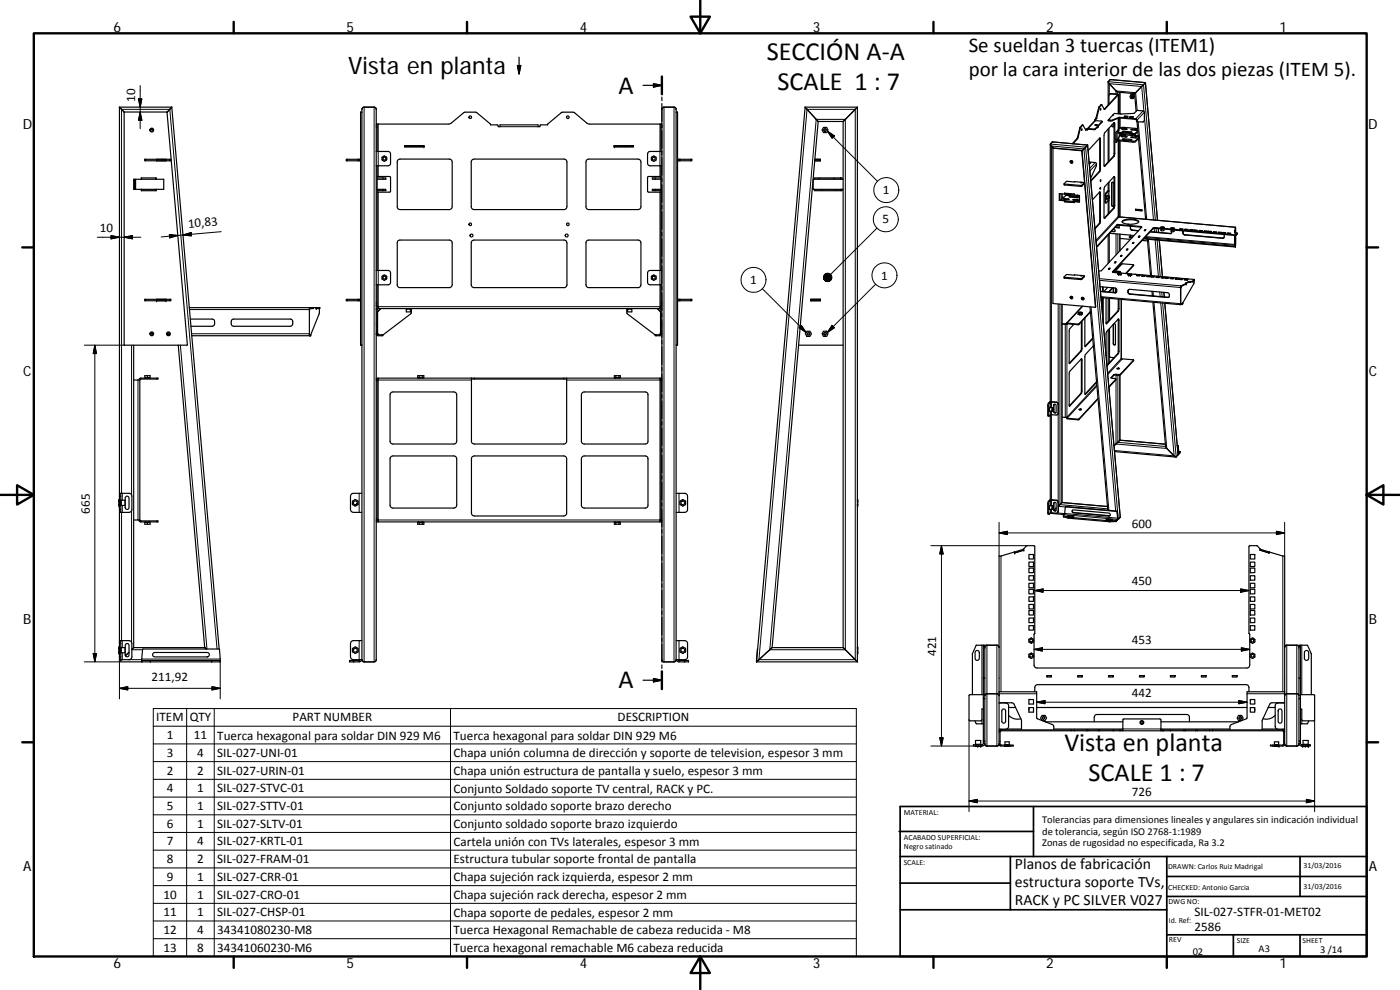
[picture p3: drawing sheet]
<svg xmlns="http://www.w3.org/2000/svg" width="420mm" height="297mm" viewBox="0 0 420 297" stroke-linecap="round" stroke-linejoin="round" font-family="sans-serif">
<defs><g id="words">
<g font-size="7.9">
<text x="230.1" y="18.1">SECCIÓN A‐A</text>
<text x="185.6" y="28.1">A</text>
<text x="233.4" y="27.1">SCALE 1 : 7</text>
<text x="185.6" y="206.6">A</text>
<text x="319.4" y="225.4">Vista en planta</text>
<text x="326.7" y="234.4">SCALE 1 : 7</text>
</g>
<text font-size="7.2" x="104.5" y="22.1">Vista en planta</text>
<g font-size="6.3">
<text x="290.7" y="15.6">Se sueldan 3 tuercas (ITEM1)</text>
<text x="290.7" y="22.8">por la cara interior de las dos piezas (ITEM 5).</text>
</g>
<g font-size="4.7">
<text x="304.6" y="260.8">Planos de fabricación</text>
<text x="304.6" y="266.2">estructura soporte TVs,</text>
<text x="304.6" y="271.6">RACK y PC SILVER V027</text>
</g>
<g font-size="4.2">
<text x="34" y="9.6">6</text>
<text x="104" y="9.6">5</text>
<text x="174" y="9.6">4</text>
<text x="244" y="9.6">3</text>
<text x="314" y="9.6">2</text>
<text x="384" y="9.6">1</text>
<text x="6.8" y="38.7">D</text>
<text x="410.6" y="38.7">D</text>
<text x="7" y="112.9">C</text>
<text x="410.8" y="112.9">C</text>
<text x="7" y="187.1">B</text>
<text x="410.8" y="187.1">B</text>
<text x="7" y="261.3">A</text>
<text x="410.8" y="261.3">A</text>
<text x="34" y="290.4">6</text>
<text x="104" y="290.4">5</text>
<text x="174" y="290.4">4</text>
<text x="244" y="290.4">3</text>
<text x="314" y="290.4">2</text>
<text x="384" y="290.4">1</text>
</g>
<g font-size="3.9">
<text x="40.5" y="30.5" transform="rotate(-90 40.5 30.5)">10</text>
<text x="265" y="58.3">1</text>
<text x="30" y="69.6">10</text>
<text x="56.5" y="68.3" transform="rotate(-5 56.5 68.3)">10,83</text>
<text x="264.8" y="67.1">5</text>
<text x="264.4" y="83.9">1</text>
<text x="225.1" y="85.2">1</text>
<text x="26.9" y="154.1" transform="rotate(-90 26.9 154.1)">665</text>
<text x="339.7" y="158.3">600</text>
<text x="339.7" y="175.6">450</text>
<text x="281" y="196.8" transform="rotate(-90 281 196.8)">421</text>
<text x="339.7" y="193.3">453</text>
<text x="45.5" y="204.4">211,92</text>
<text x="339.7" y="209.1">442</text>
<text x="46.9" y="216.5">ITEM</text>
<text x="50" y="221.8">1</text>
<text x="56.9" y="216.5">QTY</text>
<text x="58.2" y="221.8">11</text>
<text x="65.2" y="221.9">Tuerca hexagonal para soldar DIN 929 M6</text>
<text x="87.8" y="216.5">PART NUMBER</text>
<text x="136.1" y="221.9">Tuerca hexagonal para soldar DIN 929 M6</text>
<text x="185.4" y="216.5">DESCRIPTION</text>
<text x="50" y="227.1">3</text>
<text x="59.2" y="227.1">4</text>
<text x="65.2" y="227.1">SIL‐027‐UNI‐01</text>
<text x="136.1" y="227.2">Chapa unión columna de dirección y soporte de television, espesor 3 mm</text>
<text x="50" y="232.4">2</text>
<text x="59.2" y="232.4">2</text>
<text x="65.2" y="232.4">SIL‐027‐URIN‐01</text>
<text x="136.1" y="232.5">Chapa unión estructura de pantalla y suelo, espesor 3 mm</text>
<text x="50" y="237.7">4</text>
<text x="59.2" y="237.7">1</text>
<text x="65.2" y="237.7">SIL‐027‐STVC‐01</text>
<text x="136.1" y="237.8">Conjunto Soldado soporte TV central, RACK y PC.</text>
<text x="339.7" y="238.8">726</text>
<text x="50" y="243">5</text>
<text x="59.2" y="243">1</text>
<text x="65.2" y="243.1">SIL‐027‐STTV‐01</text>
<text x="136.1" y="243.1">Conjunto soldado soporte brazo derecho</text>
<text x="50" y="248.4">6</text>
<text x="59.2" y="248.3">1</text>
<text x="65.2" y="248.4">SIL‐027‐SLTV‐01</text>
<text x="136.1" y="248.5">Conjunto soldado soporte brazo izquierdo</text>
<text x="50" y="253.7">7</text>
<text x="59.2" y="253.7">4</text>
<text x="65.2" y="253.7">SIL‐027‐KRTL‐01</text>
<text x="136.1" y="253.8">Cartela unión con TVs laterales, espesor 3 mm</text>
<text x="50" y="259">8</text>
<text x="59.2" y="259">2</text>
<text x="65.2" y="259">SIL‐027‐FRAM‐01</text>
<text x="136.1" y="259.1">Estructura tubular soporte frontal de pantalla</text>
<text x="49" y="269.6">10</text>
<text x="50" y="264.3">9</text>
<text x="59.2" y="269.6">1</text>
<text x="59.2" y="264.3">1</text>
<text x="65.2" y="269.6">SIL‐027‐CRO‐01</text>
<text x="65.2" y="264.3">SIL‐027‐CRR‐01</text>
<text x="136.1" y="264.4">Chapa sujeción rack izquierda, espesor 2 mm</text>
<text x="136.1" y="269.7">Chapa sujeción rack derecha, espesor 2 mm</text>
<text x="49" y="274.9">11</text>
<text x="59.2" y="274.9">1</text>
<text x="65.2" y="274.9">SIL‐027‐CHSP‐01</text>
<text x="136.1" y="275">Chapa soporte de pedales, espesor 2 mm</text>
<text x="358.5" y="274.9">SIL‐027‐STFR‐01‐MET02</text>
<text x="49" y="280.2">12</text>
<text x="59.2" y="280.2">4</text>
<text x="65.2" y="280.2">34341080230‐M8</text>
<text x="136.1" y="280.3">Tuerca Hexagonal Remachable de cabeza reducida ‐ M8</text>
<text x="358.5" y="279.4">2586</text>
<text x="49" y="285.6">13</text>
<text x="59.2" y="285.6">8</text>
<text x="65.2" y="285.6">34341060230‐M6</text>
<text x="136.1" y="285.6">Tuerca hexagonal remachable M6 cabeza reducida</text>
</g>
<g font-size="3.1">
<text x="312.8" y="246.8">Tolerancias para dimensiones lineales y angulares sin indicación individual</text>
<text x="312.8" y="250.4">de tolerancia, según ISO 2768‐1:1989</text>
<text x="312.8" y="254">Zonas de rugosidad no especificada, Ra 3.2</text>
<text x="357.9" y="286.4">02</text>
<text x="377.7" y="285.6">A3</text>
<text x="396.2" y="285.9">3 /14</text>
</g>
<g font-size="2.4">
<text x="271.2" y="244.4">MATERIAL:</text>
<text x="271.3" y="251.9">ACABADO SUPERFICIAL:</text>
<text x="271.3" y="254.6">Negro satinado</text>
<text x="271.2" y="259.7">SCALE:</text>
<text x="350.6" y="260.8">DRAWN: Carlos Ruiz Madrigal</text>
<text x="391.2" y="260.6">31/03/2016</text>
<text x="350.6" y="267">CHECKED: Antonio Garcia</text>
<text x="391.2" y="266.6">31/03/2016</text>
<text x="350.7" y="271.4">DWG NO:</text>
<text x="350.8" y="276.8">Id. Ref:</text>
<text x="350.8" y="282.8">REV</text>
<text x="371.2" y="282.9">SIZE</text>
<text x="390.9" y="282.9">SHEET</text>
</g>
</g></defs>
<g fill="none" stroke="#000" stroke-width=".36">
<path d="M155.3 19.7h1l-.5 2.5zM155.8 17.2v5M35.8 32.2l1.5 1.4M35.8 32.2h15.8M35.8 32.2v115.8M37.3 33.7h12.8l6.1 69.9-18.9-.1zM51.6 32.2l14.2 162.5M51.6 32.2l-1.5 1.5M108.6 33.6h-.4v70h.4M112.9 37.2h.3M113.2 37.2h21.6l.7-.3 3.8-3.2h3.4l.4 .1 4.1 3.4v.3h2.1l.2 .5h.6v-.5h11.4v.5h.6l.2-.5h2v-.3l4.1-3.4 .5-.1h3.4l4 3.4 .5 .1h21.5M113.2 37.2v8.2"/>
<path d="M193 25.6h5.6M196.1 25.1l2.5 .5-2.5 .5zM198.3 37.2v8.2M198.3 37.2h.3M198.6 32.8l.2-.4 .5-.2h3l.6 .5v165.2M198.6 37.7v.4M198.6 23v5.3M198.6 29.1v1.1M198.6 31.1v15.3M202.9 33.6h.4v69.8l-.4 .2M241.6 32.2l3.9 4.2M241.6 32.2l-14.6 166.4"/>
<path d="M241.6 32.2h15.7M245.5 36.4h7.5M245.5 36.4l-13.8 157.9M247.2 38.2h.9l.4 .8-.4 .8h-.9l-.5-.8zM253 36.4v157.9M257.3 32.2l-4.3 4.2M257.3 32.2v166.4M324.7 38.6l-.1 .6zM324.8 37.5l-.7 .9-.9 3.1-1.4 1.6M324.8 37.5h.1M324.8 37.5h.2M326.2 38.7l.2 .2"/>
<path d="M326.2 38.7l-.4 .4-.9-1.5-.6 .7-.9 3.3-1.4 1.5M326.2 38.7l-.4 .2M326.3 38.9h.1M328.5 36.3l-2.2 2.4M328.5 36.3l2.2 .1-2.1 2.3h-2.4M328.6 37.4l.8 .1-.5 .1zM328.7 37.6h.5M328.9 37.6h.1M328.9 35.4h.2M328.9 35.6h.2M328.9 35.6l-.4 .7M328.9 35.4v.2"/>
<path d="M329.1 35.6l-.4 .6M329.1 35.4v.2M329.4 38.1v.2M329.4 38.3h-.2M329.6 37.8l-.2 .5M330.3 32.5v.6zM330.6 31.5l-.8 .7-.9 3.2M330.7 36.4l-2.1 2.5-2.1-.1-.1 .1M331.4 32.8l-.8-1.3-.7 .8-.8 3.1M332.6 36v.2l1 .1 2.4-.9 5 .4 .1 .7h.2M332.6 24.6v6.9M332.6 38.7v9.9"/>
<path d="M332.6 24.5l.2 .5 2.4 2.6 5.3 .5M332.8 31.2l.1-2.9 .5-.1 2.1 .2-4.1 4.4M332.8 38.5v9.8M333 28.3h-.1M333 28.3l.4-.2 2.2 .3-4.2 4.4M333.2 23.9h.1M333.2 23.9l-.6 .6M333.2 23.9l10.6 .9M333.6 37.6a.35 .35 0 0 0 .3 .4 .35 .35 0 0 0 .4-.3v-.8v9.6l-.1 .3-2.8 3.1M333.7 37.5l.2 .5 .3-.1M334.4 36.8l.1 .4v9.5l-3 3.3-.1-9.9zM335.6 39v.3"/>
<path d="M335.6 39l.3 .1-.4 .4 .1 .1 4.5 .5 .7-.1 .7-.8M335.6 35.5v3.4l-.7 .9 .1 3 .5-.6M335.6 28.4v5.7M336.1 27.7v6.5M336.1 35.4v3.1M336.5 38.6l1.8 .2zM336.8 39.5l2.9 .2zM337.6 34.8l.9 .1-.2 .3-1-.1zM337.6 34.8v.2M337.7 38.2l3.7 .4M337.8 38.3h-1.5l-.7 .7M338.4 35.1h-.9"/>
<path d="M339 35.2l.2-.3 1 .2-.3 .2zM339.2 34.9v.3M339.3 38.9l1.9 .1zM339.4 28.5l.6 .1M339.4 28.5l-.3 .5 .3 .5 .6 .1 .3-.5M339.6 28.8l.3 .3M340 35.2l-.9 .1M340 28.6l.3 .5M340.2 28.4l.2 .6M340.2 28.4l-.8 .1M340.2 28.4l-.2 .2M340.4 29l-.4 .6"/>
<path d="M340.4 29l-.1 .1M340.5 28.1l.5 5.3M341.2 36.5l2.6 29.3M341.3 36.5l1.7 .1M341.3 36.5l-.3-.8-5-.5-2.4 .9-1-.1 1.8-2 2 .2 3.7-.2h.3l.8-.9 2.2 .3v2.8l-.3 .4M341.5 39.5l-1.1 .9-4.6-.4-.3-.2v-.3M343 36.6h.1M343.8 24.8l-3.3 3.3M343.8 24.8l3.6 41.3M40.4 53.8v3M40.7 53.8v3M42.4 53.8v-.4h4.5v.4"/>
<path d="M42.4 56.8v.4h4.5v-.4M42.5 53.4v.4h4.3M42.5 56.8h4.4M42.5 53.8h-2.4v3h2.4M42.5 56.8v.4M43.4 47.8h7.9v.4h-7.9zM46.8 53.4v.4M46.8 56.8v.4M46.8 53.8h2.3v3h-2.2M47 48.2v.1M48.7 48.2v.1M49.8 48.2v.1"/>
<path d="M107.5 47.8v.4M107.8 47.8v.4M108.2 47.8h-4.3v.4h4.3M112.9 45.4l3.9 .2 .4 .4v3l-.2 .5-.5 .2h-3.6M113.2 53.4h2.6v.4h-2.6M113.2 56.8h2.6v.4h-2.6M113.2 49.7v31.5M113.2 53h3.9l.1 4.4-.3 .3h-3.7M119.4 48l.6-.3h14.8l.7 .3 .2 .6v13.4l-.2 .6-.7 .3h-14.8l-.6-.3-.2-.6v-13.4zM121.5 43.7h5.7v.3h-5.7zM124.2 44h.1M141.7 48l.6-.3 27.4 .2 .4 .7-.1 13.9-.7 .4-27.5-.1-.4-.8v-13.4z"/>
<path d="M176.1 48l.6-.3h14.8l.6 .3 .3 .6v13.4l-.3 .6-.6 .3h-14.8l-.6-.3-.2-.6v-13.4zM184.4 43.7v.3h5.7M184.4 43.7h5.7M184.4 43.7h5.7v.3h-5.7zM187.3 44h.1M190.1 43.7v.3M194.6 45.7l.5-.3h3.5v4.3h-3.5l-.5-.2-.3-.5v-2.8zM198.3 49.7v31.5M198.3 53h-3.7l-.3 .2 .1 4.4 3.9 .1M198.3 53.4h-2.5v.4h2.5M198.3 56.8h-2.5v.4h2.5M198.6 47.3v37.8"/>
<path d="M203.3 47.8h4.3v.4h-4.3M203.8 47.8v.4M204.1 47.8v.4M244.4 53.8h-.4v3h.4M244.5 47.8h1.7v.5h-1.7l1.7-.1v-.4zM252.3 53.4h-7.9v.4h7.9v-.4h.4v.4M252.3 56.8h-7.9v.4h7.9v-.4h.4M252.3 53.8h.7M252.7 56.8h.3M252.7 56.8v.4h-.4M315.2 43.3v77.2M316 44.6l8.7 .7 4 46.8"/>
<path d="M316 44.6v46.5l12.7 1M316.1 44.4l8.6 .8M316.1 44.4l-.1 .1M318 58.1v1.9M318.4 59.9l1.1 .3M318.4 59.9v.1M318.7 58.2v1.3M319.1 59.6l1.8 .2h-1.6zM319.5 58.2l-1.6-.1v2M319.5 58v.2M319.5 58l2.9 .2v.3M319.5 58v.2l2.9 .2"/>
<path d="M319.5 58.2h.1M319.8 58.3v.4M320 58.3v.4M320.4 58.3v.3M320.5 58.6l-.8 .1-1.3 1.2M320.5 58.6l3.5 .3M320.8 59l2.9 .2zM321.3 48.3a.42 .42 0 0 0 .1 .5 .42 .42 0 0 0 .5 0M321.6 48.3l.3 .3M321.9 59.9l1.9 .2zM322.4 58.5l1.6 .2v1.9l-1.6-.1M322.5 54.5l2.9 .3-.9 .8-5.1-.5"/>
<path d="M322.5 54.5h.1M322.5 54.5l-2.3-.1-.8 .7M323.3 58.6l-.3 .2M323.5 58.6l-.3 .3M324.7 45.2l4.1 46.9M325.4 54.8v.3l-.8 .8-5.2-.4v-.3M326.4 43.5l-10.6-.9-.6 .7 .9 1.1M326.4 43.5l-1.7 1.7M326.4 43.5l9.8 111.6M326.8 48.6l2 .2 .3 .4-.1 .7-1.7 3.7M326.9 48.8l.4 .1-.4 .2M326.9 49h.3"/>
<path d="M327.9 60l2.2-2.5 .1 9.2-1.6 1.9M330 41.4v9.9l-2.6 2.9M330 57.6v9.2l-1.4 1.7M330.1 41.4l-3.5 3.8M330.1 41.4l.2 .2-.1 9.5-2.8 3.3M330.3 56.2l-.1 .6zM330.3 53.9v.6zM332.1 59.6h.1M332.1 59.2v.3M332.1 59l.1-.1v.7M332.2 59.7h.1M332.2 59.6v.1"/>
<path d="M332.2 58.7l.1 .1M332.2 58.7v1M332.2 58.7h.1M332.2 59.7h.6M332.3 58.8h.6M332.3 58.8h-.1M332.6 54.9v2.4M332.8 57.3l-.5 .1-.6 .8-.1 2.4 .3 .3M332.8 54.6v2.7M332.8 57.3l-.8 .7-.2 .5 .1 2.4 .9-.7v3.7M332.8 58.8v.9zM332.9 59l-.1 .6z"/>
<path d="M333.7 54.7h.4l.2 .3v6.7a.34 .34 0 0 1-.4 .3 .34 .34 0 0 1-.3-.4zM333.7 54.7v6.8l.2 .4 .3-.1M334.3 53v9l-.1 .4-2.8 3M334.4 53l.1 .3v9l-3 3.3-.1-9.4zM334.9 41.8l.6 .1M334.9 41.9l.6 .1-.6 .6M335.6 41.3v.3M335.6 42.2l.1 22.9 35.1 3.1M336.1 40v.8M336.1 42.3v22.8M336.2 40.4l1.6 .1M336.2 40v.4"/>
<path d="M336.3 40.3l1.5 .2M336.3 40v.3M336.3 40.3l-.1 .1M336.5 40.9l1.8 .1zM336.8 41.8l2.9 .2zM337.8 40.5l2.9 .3M337.8 40.5l-1.5 .1-.7 .7M339.3 41.2l1.9 .1zM340.7 40.8l1 .2M340.7 40.7v.1M340.7 40.8l.9 .1M341.6 40.8h-.9"/>
<path d="M341.7 41.3l-.9 .9-.4 .2-4.8-.5-.1-.1 .4-.4-.3-.1M341.7 41.6l-.9 .9-.4 .2-4.6-.4-.3-.2v-.3M119.4 72.3l.6-.3h14.8l.7 .3 .2 .6-.1 13-.8 .4h-14.8l-.6-.3-.2-.6v-12.5zM141.7 72.3l.6-.3 27.4 .1 .4 .8-.1 13-.7 .4h-27.2l-.4-.3-.3-.6v-12.5zM176.1 72.3l.6-.3h14.8l.6 .3 .3 .6-.2 13-.7 .4h-14.8l-.6-.3-.2-.6v-12.5zM317.9 60.1l1.6 .1M318 60l1.5 .2M318 60l-.1 .1M319.5 60.5l2.9 .2M319.5 60.2v.3M319.5 60.2l2.9 .3M319.5 60.1v.1"/>
<path d="M322.4 60.5v.3l-2.9-.3M322.5 60.4v.1M322.5 60.4l1.5 .2M322.5 60.4l-.1 .1M324 60.3l-1.5 .1M329.1 74l6.2-6.6 7.4 .7-12.1 13.1-.9 .1M332.6 60.2v4M332.6 70.5v8.5M333.1 69.9l6.1 .6-.2 .6M333.6 69.4h1M334.1 68.8l.2 .1a.33 .33 0 0 1 .4 .3 .33 .33 0 0 1-.4 .3l-.7-.1M334.7 78.5v.2"/>
<path d="M334.7 78.5h.3l-.3 .4-.3-.1zM334.7 68.2l1.2 .1M334.8 78.7l-.2 .1M335.9 67.6v.8l-1.3-.2M336 79.5h.2M336 79.4l.3 .1M336.1 70.3v4.9M336.1 79.4h.1M336.1 71.5l3.2 .3M336.5 76.6v.2M336.5 76.6h.3l-.3 .3h-.3zM336.6 76.8l-.2 .1"/>
<path d="M336.8 66.6a5 5 0 0 1 4.9 0M336.9 66.2a5.2 5.2 0 0 1 4.8 .2 1.7 1.7 0 0 1-2 .9l-1.5-.1a1.03 1.03 0 0 1-1.4-.9zM338.3 74.7v.1M338.3 74.7h.3l-.6 .3zM338.4 74.9l-.2 .1M339 71.1v.2l.7 .1M339 71.1l.8 .1M339.2 68.1l.1-.2v.8l.3 .4 2 .2M339.3 68.5l.3 .5 2.1 .2M340.1 72.7v.2M340.1 72.7l.2 .1-.5 .2zM340.2 72.9l-.3 .1"/>
<path d="M340.2 79.5l-2.2 2.6M340.8 62.8v.3M340.8 62.8l1.9 .1v.3M340.8 63.1l1.9 .1M340.8 62.8v.3l1.9 .1M340.8 63.1h.1M341.9 70.8v.2M341.9 70.8h.3l-.6 .3zM342 71l-.3 .1M342.6 68.2l-7.4-.6-6.1 6.6M342.8 72.1l1.6 .2M343.2 71.7l27.5 2.4v-.2"/>
<path d="M343.4 71.5l27.1 2.4v-.2M343.7 68.9v.2M343.7 68.9h.2l-.5 .3zM343.8 69.1l-.3 .1M344.3 71.8l1 10.9M345.2 69.5l6.4 .5M347.6 68.6l.1 1.1M347.9 72.1l1 10.9M348.3 68.2l.1 .2M348.3 68.2l.9-.1 .2 .2M348.3 68.2h.1M348.4 68.4h.1"/>
<path d="M348.4 68.3l.1 .1M348.4 68.3v.1M348.4 68.6l.2 .7 .7-.1v-.5M348.5 68.4h.1M348.5 68.4h.4M348.6 68.2h.6zM348.6 68.6l.1 .1M348.7 68.6v.1M348.7 68.7h.2M348.9 68.4h.1M349 68.4h.1M349.3 68.3l-.3 .2"/>
<path d="M349.3 68.3l-.8 .1M349.3 68.3l-.3 .1M349.4 68.3h-.1M351.5 68.9v.5l.3 .1 .5-.1 .1-.4M351.5 68.6l.1 .1M351.5 68.7h.1M351.6 68.6l.4 .1M351.6 68.6v.1M351.6 68.5l.6 .1zM351.6 69.5v.5l-.3 .1-6.1-.5M351.7 68.9l.1 .1M351.8 69h.1"/>
<path d="M351.8 68.9v.1M352 68.7h.1M352.1 68.7h-.1M352.1 68.7h.1M352.4 68.6h-.9M352.4 68.6l-.3 .1M352.4 68.6h.1M352.5 68.6h-.1M352.5 68.6l-.8-.2-.3 .1 .1 .1M352.5 68.6h.1M352.5 68.6l-.5 .1M353.1 68.9h.1"/>
<path d="M353.1 69.1h.1M353.1 68.9l-6.3-.6-.8 .1-12.1 13.1 2 .4M353.1 69.1l-6.3-.6-.8 .1-12.1 13.1M353.2 69.1l17.5 1.6 .2-.1 .4-.6M353.2 68.9l17.5 1.6 .6-.5M354.1 68.6v.2M354.1 68.6l1 .1-.3 .3-.9-.1zM354.9 68.9h-.9M355.1 69.4l-.1 .7 .3 .4 12 .9M355.1 69.3l-.1 .2M355.1 69.9l.4 .5M355.1 69.3v.1"/>
<path d="M355.7 68.7v.2M355.7 68.7l.9 .1-.3 .3-.9-.1zM356.4 69h-.8M357.2 68.9v.2M357.2 68.9l.9 .1-.2 .2h-1zM358 69.1l-.9 .1M358.4 69v.2M358.4 69l.9 .1-.2 .3-.9-.1zM359.2 69.2l-.9 .1M360 69.1v.2M360 69.1l.9 .1-.3 .3-.9-.1zM360.7 69.4h-.8"/>
<path d="M361.5 69.3v.1M361.5 69.3h.9l-.3 .3-.9-.1zM362.2 69.5l-.8 .1M362.4 69.6l.3-.2h.9l-.2 .3zM362.7 69.4v.2M363.4 69.6l-.8 .1M364.2 69.5v.2M364.2 69.5l1 .1-.3 .3-.9-.1zM365 69.8h-.9M365.7 69.6v.2M365.7 69.6l1 .1-.3 .3-.9-.1zM366.5 69.9l-.8 .1"/>
<path d="M367 69.7v.3M367 69.7l.9 .1-.3 .3-.9-.1zM367.4 70.4v.8l-.5 .3M367.7 70h-.8M368.5 69.9l.9 .1-.2 .3-1-.1zM368.5 69.9v.2M369.3 70.1l-.9 .1M370.5 70.6v3.2M370.6 69.1h.2M370.6 69.1v.6h.2M370.6 69.1v.1M370.6 70.7l-.1 3.2h.2"/>
<path d="M370.7 68.4l.1 .9M370.8 73v.6M370.8 69.1v.6M370.8 69.1h-.2v.6h.2M370.8 69.1v-.9v1.5M370.8 69.7l.5 .3M370.8 71.8l-.1 2M370.8 70.7l-.1 3.2M43.4 89.8h7.9v.4h-7.9zM47 89.8h.1M49.8 89.8h.1M56.8 92.3h39.2l-.1 .3"/>
<path d="M57.1 95.7h6.6l.5 .2 .2 .5-.1 1.1-.6 .4h-6.4M69.6 95.9l.5-.2h17l.6 .4 .2 1.1-.3 .5-.5 .2h-17l-.7-.6zM92.8 92.3v8.4M93.1 92.6l-.3 .7M94.1 92.3v.3h-1.3M94.9 92.3v.3h1M95.9 92.6l-.1 1.5-2.6 6.4M107.5 89.8v.4M107.8 89.8v.4M108.2 89.8h-4.3v.4h4.3M112.9 97.3h.3v.7M112.9 81.2l3.9 .1 .4 .4v3l-.2 .5-.5 .2h-3.6"/>
<path d="M113.2 91.7l.3 .3M113.2 85.4v6.3M113.2 99.4v.7M113.2 91.7h-.3l.6 .3M113.3 93.6v6.4M113.5 92v.6M113.5 92.3l-.4 .1-.2 .5M113.5 92.6l-.3 .3 .1 7.1M113.5 92.6h84.6M114.2 92.6l-.9 1M114.3 92.6l-1 1M121.9 92.7v.9h1.3v-.9"/>
<path d="M121.9 92.6v.1M121.9 92.7h.3M122 92.6l.2 .1M122.2 92.7h.7M122.5 92.6l-.3 .1M122.7 92.6l.2 .1M122.9 92.7h.3M123.1 92.6l-.2 .1M123.2 92.6v.1M123.5 92.6l-.2 1.5-8.4 6.4M188.1 92.6l.1 1.5 8.4 6.4M188.4 92.6v.1"/>
<path d="M188.4 92.7v.9h1.2v-.9M188.5 92.6l.2 .1h-.3M188.9 92.6l-.2 .1h.6M189.1 92.6l.2 .1M189.3 92.7h.3M189.5 92.6l-.2 .1M189.6 92.6v.1M194.6 81.4l.5-.2h3.5v4.2h-3.5l-.5-.2-.3-.5v-2.8zM195.6 82.8l.7-.3 .5 .3v1l-.7 .3-.5-.3zM197.3 92.6l.9 1M197.3 92.6l1 1M198.1 92.6l.2 .3v4.4h.3"/>
<path d="M198.1 92.3l.3 .1 .2 .5M198.1 92v.6M198.2 93.6h.1M198.2 93.6v6.4M198.3 93.6v6.4M198.3 91.7l-.2 .3M198.3 85.4v6.3h.3l-.5 .3M198.3 97.3l.2 3.2-.4 .2h-1.5v-.2M198.6 90.9v.3M198.6 85.4v113.2M203.3 89.8h4.3v.4h-4.3M203.8 89.8v.4"/>
<path d="M204.1 89.8v.4M242.2 99.4h.9l.4 .7-.4 .8h-.9l-.5-.8zM243.3 89.8h2.9v.4h-2.9zM247.2 99.4h.9l.4 .7-.4 .8h-.9l-.5-.8zM318.7 91.3v59.5M320 97.2h.2M320 97.2l-1.3-.1 1.5 .1M320.3 96.9l-.3 .3M320.3 97l-.1 .2M321.3 89a.43 .43 0 0 0 .1 .4 .43 .43 0 0 0 .5 .1M321.6 89l.3 .3M322.5 82.5l2.9 .2-.9 .9-5.1-.5"/>
<path d="M322.5 82.5h.1M322.5 82.5l-2.3-.1-.8 .7M323.6 93.9l.4 .1M323.6 93.9l.7-.3 .5 .2-.2 .2M323.6 93.9v.4l.4 .1M323.8 94.4h.2M324 94v.4M324.5 94.4h-.5M324.5 94.4h.1M324.5 96.6l-.1 8.6-3.5 3.8M324.6 94v.4M324.6 94h-.6"/>
<path d="M324.7 94.4h-.1M324.7 89.3a.41 .41 0 0 0 .1 .5 .41 .41 0 0 0 .5 0M324.7 96.4v8.7l-3.7 4-.1-9.9 .1-.5 1.3-1.4M324.8 93.8l-.1 .5M324.8 91.9l-4.7 5M324.9 89.3l.3 .3M325.4 82.7v.3l-.9 .9-5-.4-.1-.4M325.6 95.4l.1 8.6 2.3-2.4M327.1 92.1l5.3 60.6 .3 .4M327.2 93.6l-3.5 3.8-3.4-.2v-.3M327.2 93.5l-3.6 3.8-3.3-.4M328.8 92.1l-.1 .1"/>
<path d="M330.1 86l4.7 .5a.94 .94 0 0 1 .2 1.3l-4.7-.3M330.3 87.4l4.4 .4M330.4 89.3l24 2.1M330.9 86.1v1.4M330.9 89.7v5.1M331.1 89.3l-.6 .7M331.1 86.1v1.4M331.1 89.5v7.4M331.2 89.3l-.7 .8M331.9 89.4l.2 7.8 3.6-4 .1-3.4M332.4 86.2l-1.1 1.3M332.6 89.5v6.9"/>
<path d="M332.6 99v10.2M332.9 80.5v.2M332.9 80.5h.3l-.6 .3zM333 98.6v8.4l.1 .2 1.2 .1M333 80.7h.1M333 87.4v.3M333 89.5v6.4M333 80.7l-.2 .1M333.8 86.4l-1.1 1.2M334 86.4l-1.2 1.2M334.1 86.4v1.4M334.2 86.4v1.4"/>
<path d="M334.2 97.3v5.8l.2 .3h.3M334.2 81.7l2.6-2.6 3.4 .3-2.4 2.7M334.3 97.2l.4 .1 .1 .2v5.7a.33 .33 0 0 1-.4 .3 .33 .33 0 0 1-.3-.3v-5.9M334.8 86.5v1.3M335 81.6l1 .1M335 81.6v.2M335.1 87.7l-.4 .1M335.4 81.7v.2M335.6 95.8v10.1l-3.4 3.7M335.6 89.7l-.1 3.5-3.5 3.8M335.6 82.2h.1M335.7 82.2l.4 .1"/>
<path d="M335.7 82.2h.4M335.7 82.2h.1M335.8 82l.5 .1zM336 81.9l.6 .2M336 81.9l-.5 .1 .1 .2M336 81.7v.2M336.1 82.2h.1M336.1 82.2v.1M336.1 82.3h.1M336.2 81.5l-1.1-.1-.1 .2M336.2 81.5v.4M336.2 82.2v.1"/>
<path d="M336.2 81.5l-.2 .2M336.2 82.2h.1M336.2 82.2h-.1M336.4 81.9l2.6 .3M336.5 82.2l-.3 .1M336.5 82.1l-.9 .1M336.5 89.8v17.9l3.7 .3M336.5 82.1v.1M336.5 82.1l-.3 .1M336.6 82.1h.1M336.6 82.1h-.1M338.6 87l.4-.2 11.4 1a.82 .82 0 0 1 .3 1.4l-11.7-.9-.5-.4z"/>
<path d="M338.7 82.4v.1M338.7 86.9l-.1 .8 .3 .5 11.9 .9M338.7 82.5h.1M338.7 82.5h.5M338.8 82.5h.4M338.8 82.3h.6zM339 82.2l-.4 .1 .1 .1M339 82.2h.4M339.2 82.5h.1M339.3 82.5h.1M339.4 82.2l.2 .2M339.5 82.2l1 .1"/>
<path d="M339.6 82.4l-.9 .1M339.6 82.4h.1M339.6 82.4l-.4 .1M339.6 82.4l-.3 .1M340.5 82.3h.1M340.6 82.3l17.8 1.6-.4 .4-.9 .2M341.3 82.4l.9 .1-.2 .3-.9-.1zM341.3 82.4v.2M342.1 82.7h-.9M342.9 82.6l.9 .1-.3 .2-.9-.1zM342.9 82.6v.1M343.6 82.8h-.8"/>
<path d="M344.4 82.7l.9 .1-.3 .3-.9-.1zM344.4 82.7v.2M345.1 83h-.8M345.6 82.8l.9 .1-.2 .3-1-.1zM345.6 82.8v.2M345.7 87.4l.2 1.4M346 90.7l3.8 43.3 3.1 3.1 .7-.7-4-45.4M346.4 83.1h-.9M347.1 82.9l1 .1-.3 .3-.9-.1zM347.1 82.9v.2M347.9 83.2h-.9M348.7 83.1l.9 .1-.3 .2h-.9z"/>
<path d="M348.7 83.1v.1M348.9 83.3v.1M349.3 87.7l.1 1.4M349.4 83.3l-.8 .1M349.9 83.2h.9l-.2 .3h-1zM349.9 83.2v.2M350.6 83.4l-.8 .1M351.4 83.3l.9 .1-.2 .3-1-.1zM351.4 83.3v.2M352.2 83.6h-.9M352.7 83.7l.3-.2h.9l-.3 .3zM353 83.5v.1"/>
<path d="M353.7 83.7h-.8M354.2 83.6h.9l-.3 .3-.9-.1zM354.2 83.6v.1M354.4 91.2h.1M354.4 91v.2M354.4 85.8v5.6M354.4 91.2v.2M354.4 86v5.2M354.4 85.8v.2M354.4 86v.1M354.6 91.1h.1M354.6 91.1l-.2 .1"/>
<path d="M354.6 91.3l-.2 .1M354.6 91.1v.2M354.7 85.9l-.3 .7M354.8 91.2h.1M354.8 91.2l-.2 .1M354.9 83.8l-.8 .1M355 90.9l-.2 .3M355.7 83.7l.9 .1-.3 .3-.9-.1zM355.7 83.7v.2M356 85v.2l-1.6 .8M356 85l-1.6 .8M356.4 83.9l-.8 .1"/>
<path d="M357.1 84.5l-1.3 .5h.2M357.1 84.5l-1.1 .5M357.1 84.5v.2M357.1 84.7h.1M358.3 84.2v.9l-3.3 5.8M358.4 83.9l-.4 .7-.9 .1M40.1 114h1.9M40.1 103.6v90.7M42 114v42M42.3 113.5h5.1v.2h-5.1l-.3 .3M42.3 113.5l-.4 .1-.2 .4M42.3 113.5v.2"/>
<path d="M43.5 113.5v-.8h1.6v.8M43.7 113.5h1.1M44.2 112.7v.6M45.2 100.1h.7M53.5 103.6l7.9 90.7 .5 .4-.5-.4h-21.3M57.5 100.7h35.5M92.8 100.3l.1 .2M92.8 100.5l.2 .2M93 100.7h.1M93.3 100.5l-.2 .2M93.3 100.5v.2h-.3M112.9 114h.3v42"/>
<path d="M112.9 113.7h.6M112.9 113.5h.6v.5h-.3M113.2 100.1l.2 .3 1.5 .1M113.2 100.1h-.3v.2l.4 .4h1.6v-.2M113.3 100h.1M113.3 100l.4 .5M113.5 113.5h28M117.3 117.9l.6-.3 18.7 .1 .5 .7v14l-.3 .6-.6 .2h-18.3l-.6-.2-.2-.6v-14zM125.7 113.3v.2M125.8 112.7v.8M126.1 113.5h1M126.7 112.7v.6"/>
<path d="M126.8 113.3v.2M127.2 113.5v-.8h-1.8v.6l.3 .2M141.5 113.5v18.9l.2 .6 .7 .2 27.2-.1 .5-.7v-18.9M141.5 113.5h28.6M141.5 113.7h28.6M174.7 117.9l.7-.3 18.7 .1 .4 .7v14l-.2 .6-.7 .2h-18.2l-.7-.2-.2-.6v-14zM184.4 113.5v-.8h1.8v.6l-.4 .2M184.5 113.5h1M184.7 113.3v.2M184.8 112.7v.6M185.7 112.7v.8M198.1 113.7h.5"/>
<path d="M198.1 113.5v.5h.2M198.2 100l-.4 .5M198.2 100h.1M198.3 100l-.4 .5M198.3 114h.3M198.3 100.1l-.2 .4h-1.5M198.3 114v42h.3M198.6 113.5h-28.5M239.7 103.6h13.3M324.5 107.7v10l-3.6 4.1M324.6 107.6l.1 .5v9.8l-3.7 4-.1-10.2zM327.9 101.4l-2.3 2.5"/>
<path d="M328.1 103.8l-2.5 2.9 .1 11.7 3.4-3.7M329.1 114.5l-3.5 3.8M329.5 119.5l-5.7 6.2-3.5-.2M329.5 119.7l-5.8 6.3-3.4-.3v-.2M331.9 106.7l.1-6.8 3.7-4.2v10.2l-3.5 3.9M334.9 113.7v.3l-2.1 2.2M335.2 110.5l.8 .1zM335.3 110.7h.5M336.1 112.5v19.6M340.2 108l-3.9 4.2-2 .2-.9 .9 1.5 .5-2.1 2.3M340.2 108l-4 4.5-1.9 .1-.8 .8M117.3 137.1l.6-.3h18.3l.6 .3 .3 .6v13.9l-.3 .6-.6 .2h-18.3l-.6-.2-.2-.6v-13.9z"/>
<path d="M141.7 137.1l.7-.3 27.2 .1 .5 .8-.2 16.7-.7 .4-27.3-.1-.4-.7v-16.3zM174.7 137.1l.7-.3h18.2l.7 .3 .2 .6v13.9l-.2 .6-.7 .2h-18.2l-.7-.2-.2-.6v-13.9zM314.9 122.8v.2M314.9 123.3l.1 .1M314.9 123l.1 .4M314.9 123v.2M315 123.4h.1M315 122.4l-.1 .6M315 122.3v.1M315 122.4l-.1 .2M315 123.4h.8M315.1 122.3h.8"/>
<path d="M315.1 122.3l-.2 .4 .1 .7M315.1 122.3l-.1 .1M315.2 124.5v25.5M315.2 120.7l2 .1 .3 .4 .1 2.8-.3 .5-1.9-.1-.6 .4-.1-3 .1-.5zM315.8 122.4l.2 .2-.1 .8a.54 .54 0 0 1-.1-1zM315.8 122.5v.8zM316.2 121.5a.4 .4 0 0 1 .5-.2 .4 .4 0 0 1 .3 .4v1.9a.38 .38 0 0 1-.5 .4 .38 .38 0 0 1-.3-.5zM316.3 121.3v2.3l.2 .2h.4M317.4 124.4l.2-.3-.1-3.2-.4-.3h-2.1l-.5 .5-.1 .5v3l.1 .2 .4 .1M318.7 125.2h1.5l.1 .3M320 125.2l.3 .3M323.8 122.8l.8 .1z"/>
<path d="M323.9 122.9h.5M324.1 123h.2M334.5 135.5l18.4 1.6M336.1 132.1l-1.8 1.7M336.1 132.1l13.6 1.2M353.3 133.6l.3 .2 .1 1.9M353.3 133.8l.2 .1 .2 1.9M353.5 136.2h.3M353.7 135.7v.1M353.7 135.4l.4 .1M354.1 135.5l-.2 .4-.2-.2M354.1 135.5l-.2 .7-.2-.4"/>
<path d="M35.8 149.9h.1M35.8 150.3v.2M35.8 149.9v1.9M35.8 151.8h.1M35.8 151.3h.1M35.8 149.9v.1M35.8 150.4h.1M35.8 148h.4v5.7h-.4zM35.8 153.7v38.5M36.2 150.6l.1 .3M36.2 151.4l.1 .3M36.2 148l2.7 .1 .6 .3 .1 .5-.1 4.4-.8 .4h-2.5"/>
<path d="M36.3 150.9v.8M36.3 150.2v.7M36.3 150.1v.1M36.3 150.1h1.2v1.6h-1.2M36.3 150.9l-.1 .2M36.3 150.2l-.1 .1M37.7 149.1a.55 .55 0 0 1 .6-.2 .55 .55 0 0 1 .4 .6v2.8a.57 .57 0 0 1-.5 .6 .57 .57 0 0 1-.6-.6zM40.1 156h1.9M41.7 156l.2 .5 .4 .1M42 156l.3 .3M42.3 156.3h5.1v.3h-5.1M42.3 156.3v.3"/>
<path d="M43.5 156.6v.7h1.6v-.7M43.7 156.6h1.1M44.2 156.7v.6M105.9 150.3l.8-.4 .7 .4v1.1l-.7 .4-.8-.4zM108.6 148l-2.8 .1-.4 .2-.2 .6 .1 4.4 .8 .4h2.5M112.9 156.3h.6M112.9 156h.3M113.2 156h.3v.6M125.5 156.6h1M125.7 156.6v.1M125.8 156.7v.6M126.7 156.6v.7"/>
<path d="M126.8 156.6l.4 .1v.6h-1.8v-.7M184.5 156.6h1M184.7 156.6v.1M184.8 156.7v.6M185.7 156.6v.7M185.8 156.6l.4 .1v.6h-1.8v-.7M198.1 156.3h.5M198.3 156h-.2v.6M198.6 156.6h-85.7M202.9 148l2.8 .1 .4 .2 .2 .6-.1 4.4-.7 .4h-2.6M204.2 150.3l.6-.4 .9 .4v1.1l-.9 .4-.6-.4zM257.3 151.3h.1"/>
<path d="M257.4 151.8h.1M257.4 149.9h.1M257.4 150.4h-.1M257.4 149.9l-.1 .1M257.4 151.3h-.1M257.4 150.3v.2M314.9 152.2v.2M314.9 152.7l.1 .1M314.9 152.4l.1 .4M314.9 152.4v.2M315 151.9l-.1 .5M315 151.8v.1"/>
<path d="M315 151.9l-.1 .1M315 152.8l.8 .1M315.1 151.7l.8 .1M315.1 151.7l-.2 .4 .1 .7M315.1 151.7l-.1 .2M315.2 153.9v.1M315.2 154l4.3 .4M315.2 150.1l1.8 .1 .4 .2 .2 3.1-.3 .4-1.8-.1-.7 .5v-3.3zM315.4 153.9l-.2 .1M315.8 151.8l.2 .2-.2 .9zM315.8 151.9v.8zM316.3 150.8l.4-.1 .2 .3 .1 2a.38 .38 0 0 1-.5 .4 .38 .38 0 0 1-.3-.4z"/>
<path d="M316.3 150.8v2.2l.4 .3 .2-.1M317 152.5l-.7 .6M317.4 153.8l.2-.3-.1-3.1-.4-.3-1.9-.1-.6 .4-.2 .6v3l.5 .3M318.7 150.8l-1.1 1M318.7 150.8h.1M318.7 150.8l13.7 1.2M319.1 154.8h.1M319.1 155.1h.1M319.1 154.8v.3M319.2 154.8l1.4 .4 12.4 1.1M319.2 155.1l1.4 .4 12.4 1M319.5 154.4l-.4 .4"/>
<path d="M319.5 154.4l.3-2.3 15.4 1.4 .1 2.4-.3 .3-1.9 .1M319.8 152l-.1 .1M319.9 152l15.3 1.4 .3 2M319.9 152h-.1M320.2 154.9l.6-.2 1.5 .3-.6 .1zM320.7 155l1.1 .1M321.9 153.1l10.9 .8a.43 .43 0 0 1 .4 .5 .43 .43 0 0 1-.4 .4l-10.8-1-.3-.3zM321.9 153.1v.4l.4 .3 10.9 .8M331.9 155.9l.6-.1 1.5 .2-.4 .1zM332.4 156l1.1 .1M333 156.3h.1M333 156.5h.1"/>
<path d="M335.4 155.8h.1M335.4 155.8l.8-.6zM335.5 155.4l-.1 .1M335.5 155.4l-.1 .6-.4 .5h-1.9M336.2 155.1v.1M304.4 165.6h.1M304.4 165.6l-4.6 1.2v40.8M307.1 164.8l.1 .3-2.7 .8v-.3M307.1 164.8l-2.6 .8M307.2 164.8h-.1M307.2 164.8l.9-1.1h2.1l.3 .3v26.1l-.2 .2v9.3l.1 .4 .6 .4h63.4l.4-.2 .3-.6v-9.3l-.2-.2M307.2 164.8v.3l-2.7 .8-.1-.3"/>
<path d="M308.8 168.7h1.4v1.3h-1.4zM308.8 172.7h1.4v1.4h-1.4zM308.8 176.8h1.4v1.4h-1.4zM308.8 179.1h1.4v1.3h-1.4zM308.8 175h1.4v1.4h-1.4zM308.8 170.5h1.4v1.3h-1.4zM308.8 166.4h1.4v1.3h-1.4zM375.2 168.7h1.4v1.3h-1.4zM375.2 172.7h1.4v1.4h-1.4zM375.2 176.8h1.4v1.4h-1.4zM375.2 179.1h1.4v1.3h-1.4zM375.2 175h1.4v1.4h-1.4z"/>
<path d="M375.2 170.5h1.4v1.3h-1.4zM375.2 166.4h1.4v1.3h-1.4zM378.1 165.1h.1M378.2 165.1l2.6 .8M378.2 164.8h.1M378.2 164.8v.3M378.2 164.8l2.7 .8M378.2 164.8l-1-1.1h-2.1l-.2 .2-.1 26.1M378.2 164.8l-.1 .3 2.8 .8v-.3M380.8 165.9h.1M380.9 165.6l-.1 .3M380.9 165.6l4.6 1.2v40.8"/>
<path d="M35.8 194.5v.2M35.8 194.1v1.9M35.8 196h.1M35.8 195.5h.1M35.8 194.1h.1M35.8 195.5v.1M35.8 194.1v.1M35.8 194.6h.1M35.8 192.2h.4v5.7h-.4zM35.8 198.6h6.7M35.8 197.9v.7M36.2 194.8l.1 .3"/>
<path d="M36.2 195.6l.1 .3M36.2 192.2h2.7l.6 .5 .1 .4-.1 4.4-.6 .4h-2.7M36.3 195.1v.8M36.3 194.4v.7M36.3 194.3v.1M36.3 194.3h1.2v1.6h-1.2M36.3 195.1l-.1 .2M36.3 194.4l-.1 .1M36.5 197.9l-.7 .7M37.7 193.3a.56 .56 0 0 1 .6-.2 .56 .56 0 0 1 .4 .5v2.9a.57 .57 0 0 1-.5 .6 .57 .57 0 0 1-.6-.6zM38.7 195.7l-1.1 1.1M40.1 194.3l-.5 .5"/>
<path d="M42.5 198.2h23.6v.4h-23.6zM42.5 198.2l.4-3.5h22.9l.3 3.5M46 196l.5-.2h15.7a.67 .67 0 0 1 .6 .6 .67 .67 0 0 1-.6 .7h-15.7a.66 .66 0 0 1-.6-.4 .66 .66 0 0 1 .1-.7zM105.9 194.5l.8-.4 .7 .4v1.1l-.9 .4-.6-.4zM108.1 197.9l-.3 .3h-2.9v.4h2.9l.4-.1 .4-.6M108.6 197.9v-165.1l.5-.6h3.2l.5 .2 .1 .4v165.1M108.6 197.9l.2 .4 .5 .3M108.6 192.2h-2.8l-.4 .3-.2 .6 .1 4.4 .5 .4h2.8M112.9 197.9l-.1 .4-.4 .3h-3.1M198.6 197.9l.2 .4 .5 .3M198.6 199.5v1.1M202.9 197.9l-.5 .7h-3.1"/>
<path d="M202.9 192.2h2.8l.5 .5 .1 .4-.1 4.4-.5 .4h-2.8M203.4 197.9l.4 .3h2.8v.4h-2.8l-.5-.1-.4-.6M204.2 194.5l.6-.4 .9 .4v1.1l-.7 .4-.8-.4zM227 198.6h30.3M227.4 194.7l-.4 3.9M231.7 194.3h21.3M231.7 194.3l-4.7 4.3M253 194.3l4.3 4.3M257.3 195.5l.1 .1M257.3 196h.1M257.3 195.5h.1M257.4 196h.1"/>
<path d="M257.4 194.1h.1M257.4 194.6h-.1M257.4 195.5v.1M257.4 194.5v.2M292.8 195.3a.65 .65 0 0 1 .7-.1 .65 .65 0 0 1 .4 .6v1.7a.64 .64 0 0 1-.6 .6 .64 .64 0 0 1-.7-.6zM295.1 193.6h-2.1l-1.2 2.5v12.3M295.1 193.6v28.8h.5M295.1 193.6h.5v29.8l.4 .4h3.3l.5-.6M296.2 193.6l-.4 .1-.2 .6M296.2 193.6h3.1l.5 .7-.5-.7zM308.8 181.4h1.4v1.3h-1.4zM308.8 185.4h1.4v1.4h-1.4z"/>
<path d="M308.8 187.7h1.4v1.4h-1.4zM308.8 183.2h1.4v1.3h-1.4zM308.9 196.3l.7-.3 .5 .3v.9l-.5 .3-.7-.3zM308.9 191.8l.5-.4 .7 .4v.9l-.5 .3-.7-.3zM374.8 190l.1 .1M375.2 181.4h1.4v1.3h-1.4zM375.2 185.4h1.4v1.4h-1.4zM375.2 187.7h1.4v1.4h-1.4zM375.2 183.2h1.4v1.3h-1.4zM375.3 191.8l.5-.4 .7 .4v.9l-.5 .3-.7-.3zM375.3 196.3l.5-.3 .7 .3v.9l-.7 .3-.5-.3zM386.2 193.6l-.4 .1-.3 .6"/>
<path d="M386.2 193.6h3.1l.5 .7-.5-.7zM390.3 193.6h-.5v29.8l-.5 .4h-3.3l-.5-.6M390.3 193.6v28.8M390.3 193.6h2.1l1.1 2.6v12.2M391.6 195.5a.64 .64 0 0 1 .7-.3 .64 .64 0 0 1 .5 .6v1.7a.65 .65 0 0 1-.7 .6 .65 .65 0 0 1-.6-.6zM193 204.1h5.6M196.1 203.6l2.5 .5-2.5 .5zM198.6 201.4v5.4M292.6 216.3l.5 .9h2M295.1 208.4h-4l-.3 .2 .1 7.6 3.5 .1 .3-.3v-3.3h.4M295.1 203.5h.5M295.6 208.7l.4-.5h3.2l.4 .1 .2 .4"/>
<path d="M299.8 210.9h2l.6 .3 .3 .3v6.4l-.3 .6-.3 .3h-2.3M299.8 207.6h11.3v7.9l4.8 2 .4 .6v.9M299.8 207.6v15.6M299.8 210.9h3.8l.6 .2 2.3 4.9 .1 3M300.1 218.8v.3M300.4 218.8v.2M300.4 219h36v.3h-36l-.3 .3v3.7M300.4 219l-.5 .2-.1 .4M300.9 212.8h.7l.2 .5v3.1a.57 .57 0 0 1-.6 .6 .57 .57 0 0 1-.5-.6v-3.1zM302 210.9h.1M302.7 212.3h2.1M302.7 214.6a3.6 3.6 0 0 0 3.7 1"/>
<path d="M308.8 209.9h1.4v1.3h-1.4zM308.8 212.3h1.4v1.4h-1.4zM308.9 212.3l-.1 .8M310.5 207.6l.1-1.5 .4-.6 .4-.1h62.6l.4 .1 .4 .6v1.5M311.1 212.3h63.2M312.7 216.2l-.4-.8 .4-.7h.9l.5 .7-.5 .8h-.8M313.7 216.6h23.3M314.1 202.7h1.4v.4h-1.4zM323.4 202.7h1.4v.4h-1.4zM328.4 216.6l.1-1.8 .8-.4h26.8l.4 .1 .4 .5 .1 1.6M332.7 202.7h1.4v.4h-1.4zM334.1 219v.3"/>
<path d="M336.4 219h.6M336.4 219.3h12.6M337 219.3v-3.3l.2-.3h10.9l.3 .3v3.3M342 202.7h1.4v.4h-1.4zM342.4 216.6h.6M348.4 216.6h23.3M348.4 219h.6M349 219.3h36l.3 .3v3.7M349 219v.3M349 219h36M351.2 202.7h1.5v.4h-1.5zM351.2 219v.3"/>
<path d="M360.5 202.7h1.5v.4h-1.5zM369.8 202.7h1.5v.4h-1.5zM372.6 216.2l.5-.8-.5-.7h-.9l-.4 .7 .4 .8h.9M375.2 212.3h1.4v1.4h-1.4zM375.2 209.9h1.4v1.3h-1.4zM376.5 212.3l.1 .8M380.6 212.3h2.1M382.7 214.6a3.7 3.7 0 0 1-3.7 1M383.4 210.9h.1M383.8 212.8l.5-.1 .4 .4v3.3a.57 .57 0 0 1-.5 .6 .57 .57 0 0 1-.6-.6v-3.1zM385 218.8v.2M385 219l.5 .2v.4"/>
<path d="M385.3 218.8v.3M385.5 210.9l-2.4 .1-.4 .8 .1 6.6 .5 .4h2.2M385.5 207.6v15.6M385.5 207.6h-11.2l-.1 7.9-4.8 2-.3 .4v1.1M385.5 208.7l.5-.5h3.2l.4 .1 .2 .4M385.5 210.9h-3.8l-.5 .2-2.4 5.1v2.8M389.8 203.5h.5M390.3 208.4l4.2 .1v7.7l-3.5 .1-.3-.3v-3.3h-.4M392.8 216.3l-.5 .9h-2M292.7 223.9h1.6M292.7 223.9h.1M292.8 223.4h1.1"/>
<path d="M292.8 223.4v-1.2h1.5v1.2M292.8 223.4h.1M292.8 223.8l-.1 .1M293.4 223.4h-.5M293.4 223.9h.3M293.5 223.9h.1M293.9 223.4h-.2M293.9 223.4h.4M293.9 223.4h.3M294.3 223.8l.1 .1M294.3 223.4h.1M295.1 222.4v.7l-.3 .3h-2.7v.4h2.8l.4-.2 .3-.6"/>
<path d="M299.8 223.2v.1M299.8 223.3l.4 .5h3.9v-.2h-3.7l-.3-.3M299.8 223.3h.3M301.6 223.9h.6M301.6 223.9h1.4M301.6 223.5v-.9h1.3v.9M301.6 223.5v.1M301.6 223.8v.1M301.6 223.5h.4M301.7 223.9h.1M301.7 223.8l-.1 .1M302 223.5l-.3 .1"/>
<path d="M302 223.5l.2 .1M302 223.5h.6l-.2 .1M302.2 223.9h.2M302.2 223.9h.1M302.2 223.8v.1M302.3 223.8v.1M302.4 223.9h.5M302.4 223.9h.1M302.9 223.5h-.3l.2 .1M302.9 223.5v.1M302.9 223.9h.1M382.4 223.9h1.4"/>
<path d="M382.4 223.9h.1M382.5 223.5h.3l-.2 .1M382.5 223.5v.1M382.5 223.5v-.9h1.2v1M382.5 223.9h.6M382.5 223.9h.1M383 223.9h.1M383.1 223.9h.1M383.1 223.8v.1M383.2 223.8v.1M383.2 223.6h.4M383.2 223.9h.6"/>
<path d="M383.2 223.9h.1M383.7 223.8v.1M383.7 223.5h-.9l.2 .1M383.7 223.8l.1 .1M385.3 223.3l-.3 .3h-3.7v.2h3.7l.3-.1 .2-.4M385.3 223.3h.2M385.5 223.2v.1M389.8 222.4h.5M390.3 222.4v.7l.3 .3h2.7v.4h-2.8l-.6-.4-.1-.4M391 223.9h.1M391.1 223.4v-1.2h1.5v1.2M391.1 223.9h1.5"/>
<path d="M391.1 223.4h.6M391.1 223.4h.1M391.8 223.9h.1M391.8 223.9h-.1M391.8 223.8v.1M391.8 223.8l.1 .1M391.9 223.9h.1M392.2 223.4h.4M392.2 223.4h.3M392.2 223.4h-.2M392.2 223.4h-1M392.6 223.8v.1"/>
<path d="M392.6 223.4h.1"/>
<circle cx="45.5" cy="39" r=".58"/>
<circle cx="45.6" cy="39" r=".34"/>
<circle cx="141.1" cy="35.2" r=".4"/>
<circle cx="170.4" cy="35.2" r=".39"/>
<circle cx="247.6" cy="39" r=".35"/>
<circle cx="339.7" cy="29" r=".23"/>
<circle cx="115.3" cy="47.6" r=".43"/>
<circle cx="115.3" cy="47.6" r=".78"/>
<circle cx="196.2" cy="47.6" r=".42"/>
<circle cx="196.2" cy="47.6" r=".78"/>
<circle cx="321.6" cy="48.6" r=".39"/>
<circle cx="321.7" cy="48.5" r=".24"/>
<circle cx="141.1" cy="67.3" r=".4"/>
<circle cx="141.5" cy="70.7" r=".44"/>
<circle cx="170.1" cy="70.7" r=".44"/>
<circle cx="170.4" cy="67.3" r=".39"/>
<circle cx="115.3" cy="83.3" r=".43"/>
<circle cx="115.3" cy="83.3" r=".78"/>
<circle cx="196.2" cy="83.3" r=".44"/>
<circle cx="321.6" cy="89.3" r=".38"/>
<circle cx="321.7" cy="89.2" r=".23"/>
<circle cx="324.2" cy="93.8" r=".2"/>
<circle cx="324.9" cy="89.6" r=".4"/>
<circle cx="325" cy="89.5" r=".23"/>
<circle cx="335.5" cy="81.6" r=".19"/>
<circle cx="45.5" cy="100.2" r=".58"/>
<circle cx="45.6" cy="100.2" r=".34"/>
<circle cx="50.5" cy="100.1" r=".35"/>
<circle cx="50.5" cy="100.2" r=".58"/>
<circle cx="242.6" cy="100.2" r=".34"/>
<circle cx="247.6" cy="100.1" r=".35"/>
<circle cx="106.6" cy="150.9" r=".57"/>
<circle cx="204.9" cy="150.9" r=".56"/>
<circle cx="106.6" cy="195.1" r=".57"/>
<circle cx="204.9" cy="195.1" r=".57"/>
<circle cx="309.5" cy="196.8" r=".42"/>
<circle cx="309.5" cy="192.2" r=".42"/>
<circle cx="375.9" cy="196.8" r=".43"/>
<circle cx="375.9" cy="192.2" r=".44"/>
<circle cx="313.2" cy="215.4" r=".34"/>
<circle cx="342.7" cy="216.8" r=".56"/>
<circle cx="342.7" cy="216.8" r=".35"/>
<circle cx="372.2" cy="215.4" r=".35"/>
</g>
<g fill="none" stroke="#000" stroke-width=".3">
<path d="M41.6 29.7h1l-.5 2.5zM42.1 25.7v12.9M42.1 33.6l.5 2.5h-1zM108.2 33.7h.4M109.3 32.2v166.4M112.3 32.2v166.4M112.9 38.1h.3M113.5 37.2v15.8M150.1 38h11.4M198.1 37.2v15.8M198.3 38.1h.3M199.3 32.2v166.4"/>
<path d="M202.3 32.2v166.4M202.9 33.7h.4M242.2 32.8h14.5v165.1h-28.9zM245 35.8h8.7v159.1h-22.7zM248 38.9a.43 .43 0 0 0-.5-.3 .43 .43 0 0 0-.3 .5 .43 .43 0 0 0 .5 .4M248.3 39.4l15 15M248.3 39.4l2.1 1.4-.7 .7zM324.1 38.4h.2M324.2 38.2h.1M324.8 37.5l.1 .1M326 38.7h.2M326.5 38.8l-.1 .1"/>
<path d="M328.4 38.7v.2M328.5 36.2h.1M328.5 36h.2M328.6 38.7v.2M328.8 36.2l-2.2 2.6M329.7 32.3h.2M329.8 32.1h.2M330.4 31.5h.2M330.7 36.4v.2M331.4 32.8h.2M332.6 24.5l10.6 .9 3.5 40.6M332.9 28.4v-3.3l9.7 .9 .7 7.4"/>
<path d="M333.2 23.9l10.6 .9 3.6 41.3M333.2 36.1v.2M333.4 28.1v.1M333.7 37.6l-.1 .1M333.7 36v.2M334.3 37.2h.2M334.9 28.2v-.9l5.9 .5 .5 5.3M334.9 39.7v2.1M335.4 28.3l-.1 .3M335.4 28.4h.2v5.7M335.5 27.6v.7M335.5 39v.5"/>
<path d="M335.5 39.8v2M335.6 35.5v3.4M335.8 35.2v.2M335.9 39.7v.3M336 35.2v.2M336.1 27.7v6.5M336.1 35.4v3.1M336.9 38.5v.3M337.3 39.4v.2M338.1 38.6v.2M339.4 39.6v.2M339.8 38.8v.2"/>
<path d="M340.8 40v.2M340.9 38.9v.2M341.1 36.2h.1M341.6 36.5l2.5 29.3M343.1 33.3l-2.2 2.5M343.4 33.7l-2.3 2.3M343.4 34.9l2.8 31.1M43.7 47.8v.4M49.3 47.8h.1M49.3 48.2v.1M51 47.8v.4M104.2 47.8v.4"/>
<path d="M113.5 57.7v34.3h84.6v-34.3M114.9 53.4v.4M114.9 56.8v.4M196.6 53.4v.4M196.6 56.8v.4M207.4 47.8v.4M246.1 53.4l-.5 .4M246.3 56.8l.4 .4M250.5 53.4l-.4 .4M250.8 56.8l.5 .4M315.2 43.2l10.6 1 9.8 111.6M315.8 42.6l10.6 .9 9.8 111.7"/>
<path d="M316.2 44.4l-.1 .1M318.1 58.1v1.9M318.7 58.2v1.3M319.5 55.2v.3M319.5 59.6v.2M319.8 58.6l.2 .1M320.6 59.7v.2M321.3 58.9v.3M322.4 59.8v.3M323.2 41.6h.2M323.2 58.6l.2 .1M323.4 41.2h.1"/>
<path d="M323.4 59.1v.2M323.5 59.9v.2M324.4 55.6v.3M324.6 45.1v.1M324.6 55.6v.3M324.7 45.2v.1M328.7 48.8l-1.7 1.7M329.1 49.2l-2 2.1M329.9 51.5h.2M330 41.8h.3M330 50.7h.3M330 57.9l.3 .1"/>
<path d="M331.4 49.9h.1M331.6 58.6l.2 .1M331.8 58h.2M332.3 57.4h.3v1.4M332.6 59.7v.5M332.8 57.3v1.5M332.8 59.7v.5M333.7 54.9l-.1 .1M334.2 46.8l.2 .1M334.3 46.1h.2M334.3 53.3h.2M335 42.7v.1"/>
<path d="M335 41.8l-.1 .1M335.3 41.9v.3M335.6 42.2v22.7l-6.7 7.2M335.9 42v.3M336.1 40v.8M336.1 42.3v22.8M336.9 40.8v.2M337.3 41.7v.2M338.1 40.9v.2M339.4 41.8v.3M339.8 41.1v.2M340.1 40.1v.3"/>
<path d="M340.1 42.4v.3M340.8 42.2v.3M340.9 41.2v.2M29.2 71.2h13.1M33.3 70.7l2.5 .5-2.5 .5zM37.3 71.2l2.5-.5v1zM50.8 70.4l2.6 .3-2.5 .7zM54.9 70.5l2.5-.7v1zM66.4 69.5l-18 1.6M263.2 68.4l-13.9 13.9M329.9 67.1h.2M330 66.3h.3"/>
<path d="M331.4 65.5h.1M331.6 60.5l.2 .1M332.9 70.1v8.6M333.7 61.5l-.1 .1M333.7 69.4v.1M334.2 62.4l.2 .1M334.3 61.7h.2M334.4 69.5h-.1M334.9 67.9v.3M334.9 70.2v6.3M335.2 67.4v.2M335.5 67.5v.8"/>
<path d="M335.5 70.2v5.7M335.5 67.4v.1M336.1 70.3v5M336.1 79.4h.1M336.2 79.5v.1M336.7 79.2l-2.3 2.6M339.1 71.1v.2M339.2 70.8l.9 .1M339.2 70.5l1.1 .2M339.3 68.5l-.1 .1M339.3 68.1h-.1M339.8 69l-.1 .1"/>
<path d="M340.2 79.5v.2M341.8 71l.1 .1M342.2 67.9v.2M343.6 71.2l26.9 2.4M343.9 71l26.6 2.3M344.7 71.8l.9 10.9M346 68.4v.2M346.4 68.5l.1 1.1M346.7 72l1 10.9M346.8 68.3v.2M347 68.5l.1 1.2M347.3 72.1l.9 10.9"/>
<path d="M347.6 68.6l.1 1.1M347.9 72.1l1 10.9M351.2 70l-.1 .1M353 68.9v.2M353.1 68.9l.1 .2M355.1 69.9l-.1 .1M355.1 69.4l-.1 .1M355.5 70.4v.1M367 71.4l-.1 .1M370.6 71.4h.2M370.6 71.6h.2M370.7 70.5v.2"/>
<path d="M370.7 68.2l-34.9-3.1-6.8 7.4M370.8 73.3h.1M370.8 68.5h-.1M370.9 70.4v.2M371.3 70v.2M43.7 89.8v.4M51 89.8v.4M56.9 92.9h35.9M95.9 92.3v.3M104.2 89.8v.4M112.9 90.9h.3M112.9 99.4h.3"/>
<path d="M112.9 92.9h.3M112.9 98h.3M198.3 90.9h.3M198.3 99.4h.3M198.3 92.9h.3M198.3 98h.3M207.4 89.8v.4M228.8 86.6l13.1 13.2M240.5 97.7l1.4 2.1-2.1-1.5zM242.5 99.7a.44 .44 0 0 1 .5 .4 .44 .44 0 0 1-.3 .5 .44 .44 0 0 1-.5-.4M249.7 97.7l.7 .6-2.1 1.5zM262.8 85.3l-14.5 14.5"/>
<path d="M317.6 91.2v29.8M318.1 91.2v60.2l14.3 1.3M318.7 91.3v59.5l13.7 1.2M319.5 83.2v.3M319.7 97.2v28M320.3 97.1l-.1 28.1 9-9.7M323.5 97.3v.1M323.8 97.2v.2M324.4 83.6v.3M324.6 83.6v.2M325 91.9l-4.6 4.9M327.4 92.1l5.4 61"/>
<path d="M328.8 92l-.1 .1M329.9 83.6l24.5 2.2M330 84.1l24.4 2.1M330.4 89l24 2.1M332 97.1h.1M332.9 80.7v.1M332.9 87.5v.2M332.9 89.5v6.6M332.9 98.7v10.1M333.9 81.5v.1M334.2 97.4l-.1 .1M334.7 87.8v.1"/>
<path d="M335.5 93.3h.1M335.6 92.6h.2M335.6 96.1h.2M336.5 89.8v17.8l-4.1 4.4M338.6 87.7h-.1M338.6 87.2h-.1M339.1 88.2l-.1 .1M345.6 83l.1 .1M346 87.4l.1 1.4M346.3 90.7l3.9 43.9-15.3-1.4v-20.7M347.7 83.2v.1M348.1 87.6l.1 1.4"/>
<path d="M348.3 90.9l4.1 45.9-18-1.6M348.6 87.7l.2 1.3M348.9 83.3v.1M348.9 90.9l4.1 46.2M349.3 87.7l.1 1.4M349.6 91l3.9 45.5M350.5 89.2l-.1 .1M354.4 91.2h.1M357.9 84.4v.2M358 84.3v.2M358.4 83.9v.2M25.3 103.6h12.1"/>
<path d="M28.5 103.6v95M28.5 103.6l.5 2.5h-1zM39.5 103.6v44.9M41.4 114v42M47.1 113.5v.2M50.2 100.1h.7M54.1 103.6l8 91.1M57.5 100.1h35.3M108.2 103.4h.4M112.9 114.3h.3M114.6 100.5v.2M141.5 114h-28v42h84.6v-42h-28"/>
<path d="M142.4 113.5v.2M169.2 113.5v.2M196.9 100.5v.2M198.3 114.3h.3M202.9 103.4h.4M248 100.1a.43 .43 0 0 0-.5-.4 .43 .43 0 0 0-.3 .6 .43 .43 0 0 0 .5 .3M320.9 109.1h.1M324.4 118h.2M324.4 105.3h.2M324.5 117.3h.2M324.5 104.5h.2M324.5 108l.2 .1"/>
<path d="M325.7 118.4h.1M325.7 104h.1M329.2 115.8l-8.8 9.6M332.9 116.1v1.5M333.4 113.3v.1M334.2 103.1l-.1 .1M334.2 112.4v.2M334.9 113.8v.2M335 112.3v.2M335.5 106.1h.1M335.5 112.6v20.1l14.3 1.3M335.5 110.6v.1"/>
<path d="M335.6 112.4v.2M335.6 105.3l.2 .1M336.1 112.5v19.6l13.6 1.2M336.3 112.2v.2M336.7 107.8l-4.2 4.6M340.2 108v.2M314.4 121.8h.3M314.4 124.4l.3 .1M314.6 121h.3M314.9 120.6l.3 .1v1.6M315.2 123.4v1.1M315.5 120.5v-76.7l9.8 .9 9.5 108.6"/>
<path d="M315.6 123.4l-.1 26.6M315.7 120.5l-.1 1.8M316.3 121.5l-.1 .1M316.3 123.4l-.1 .1M317.1 120.6l-.1 .2M317.6 124.2v26.2M317.6 123.9v.1M317.6 121.3h.1M320.9 121.8l.1 .1M323.5 125.8v.2M323.8 125.7v.2M353.5 133.7l-.1 .1"/>
<path d="M353.5 135.8h.2M353.6 133.8l-.1 .1M353.8 135.9l.1 .3M354.1 135.6v.2M35.8 152.9h.4M35.8 148.9h.4M36.5 148v-115.2h14.5l14.1 161.9M36.5 153.7v38.5M36.7 148v2.1M36.7 151.7v2M39.5 153.3v39.4M47.1 156.3v.3"/>
<path d="M107.8 148v5.7M112.9 155.7h.3M198.3 155.7h.3M203.8 148v5.7M299.8 159.9l2.5-.5v1zM299.8 159.9h85.7M299.8 156.7v10.1M314.4 151.2h.3M314.4 153.9h.3M314.6 150.4l.3 .1M314.9 150.1h.3v1.6M315.2 152.8v1.1"/>
<path d="M315.6 152.8v1M315.7 150l-.1 1.8M316.3 151h-.1M316.3 152.9l-.1 .1M317.1 150.1l-.1 .1M317.3 153.9l18.1 1.6M317.6 151.9l2.1 .2M317.6 153.4v.1M317.6 150.7v.1M319.2 154.8v.3M319.5 154.4l15.8 1.5v.2M319.9 152l-.1 .1"/>
<path d="M320.6 155.2v.3M320.8 154.7v.3M321.9 154.8v.3M322.3 153.8l-.1 .1M332.5 155.8v.2M332.8 154.7v.1M333.1 156.3l-.1 .2M333.7 155.9v.2M334.9 156.2v.3M335 156.2v.3M335.2 153.4h-.1M335.3 153.5h-.1"/>
<path d="M383.1 159.4l2.4 .5-2.4 .5zM385.5 156.7v10.1M279.4 163.7h28.9M282.5 163.7v60.1M282.5 163.7l.6 2.5h-1.1zM300.4 166.8v40.8M310.5 177.2l2.5-.5v1zM310.5 177.2h64.3M372.3 176.7l2.5 .5-2.5 .5zM385 166.8v40.8M25.3 198.6h10.5M28 196.1h1l-.5 2.5z"/>
<path d="M35.8 197.1h.4M35.8 193.1h.4M35.8 197.9v11.8M36.7 192.2v2.1M36.7 195.9v2M38.7 197.9h3.8M39.6 194.9h3.2M42.5 197.7h23.6M42.6 198.2v.4M45.1 198.2v.4M63.5 198.2v.4M63.6 198.2v.4"/>
<path d="M66 198.2v.4M66.1 198.2v11.5M104.9 198.2v.4M106 198.2v.4M106.2 198.2v.4M107.8 192.2v5.7M107.8 198.2v.4M203.8 192.2v5.7M203.8 198.2v.4M205.4 198.2v.4M205.5 198.2v.4M206.6 198.2v.4"/>
<path d="M227 197.7h.1M294.7 193.6v14.8M295.1 194h.5M295.1 193.8h.5M296.2 193.6v30.2M299.2 193.6v30.2M310.3 194.8l2.5-.4v.9zM310.3 194.8h64.8M372.5 194.4l2.6 .4-2.6 .5zM386.2 193.6v30.2M389.2 193.6v30.2M389.8 194h.5"/>
<path d="M389.8 193.8h.5M390.7 193.6v14.8M35.8 206.5l2.5-.5v1zM35.8 206.5h30.3M46 212.6h211v74.4h-211zM46 217.9h211M56 212.6v74.4M63.6 206l2.5 .5-2.5 .5zM64.3 212.6v74.4M135.2 212.6v74.4M290.8 216v27.5M294.7 216v1.2"/>
<path d="M295.1 209.7h.5M295.1 203.5h.5M295.1 209.6h.5M299.8 219.6h.3M299.8 208.2h11.3M300.4 210.9h.1M300.4 219v.3M302.2 218.7h4.4M311.1 210.7l2.5-.5v1zM311.1 210.7h63.2M313.6 215.3a.42 .42 0 0 0-.5-.3 .42 .42 0 0 0-.3 .5 .42 .42 0 0 0 .5 .3M316.3 218.7h52.8"/>
<path d="M321.5 219v.3M322.4 219v.3M326.1 219v.3M326.5 219v.3M329.6 219v.3M330 219v.3M336.1 219v.3M342.3 216.7a.44 .44 0 0 1 .5-.4 .44 .44 0 0 1 .3 .6 .44 .44 0 0 1-.5 .3M349.2 219v.3M355.3 219v.3M355.8 219v.3M358.8 219v.3"/>
<path d="M359.3 219v.3M363 219v.3M363.9 219v.3M371.8 210.2l2.5 .5-2.5 .5zM372.1 215a.42 .42 0 0 1 .5 .3 .42 .42 0 0 1-.3 .5 .42 .42 0 0 1-.5-.3M374.3 208.2h11.2M378.8 218.7h4.4M385 219v.3M385 210.9h.1M385.3 219.6h.2M389.8 209.7h.5M389.8 203.5h.5"/>
<path d="M389.8 209.6h.5M390.7 216v1.2M394.5 216v27.5M46 223.2h211M46 228.5h211M46 233.8h211M46 239.2h211M279.4 223.8h12.7M282 221.4h1.1l-.6 2.4zM293 223.4v.4M294.7 223.4v.4M295.1 222.3h.5"/>
<path d="M295.1 223h.5M299.8 222.4h.3M300.4 223.6v.2M303.4 223.6v.2M382 223.6v.2M385 223.6v.2M385.3 222.4h.2M389.8 222.3h.5M389.8 223h.5M390.7 223.4v.4M392.1 239.8l2.4 .5-2.4 .6zM392.4 223.4v.4"/>
<path d="M46 244.5h211M46 249.8h211M46 255.1h211M290.8 240.3l2.5-.5v1.1zM290.8 240.3h103.7M46 260.4h211M46 265.7h211M46 271h211M46 276.3h211M46 281.6h211"/>
<circle cx="266" cy="57" r="3.8"/>
<circle cx="265.8" cy="65.8" r="3.8"/>
<circle cx="226.1" cy="84" r="3.8"/>
<circle cx="265.4" cy="82.6" r="3.7"/>
</g>
<g fill="#000">
<circle cx="333" cy="35.6" r=".18"/>
<circle cx="334.1" cy="34.4" r=".18"/>
<circle cx="47" cy="47.8" r=".18"/>
<circle cx="48.6" cy="47.8" r=".18"/>
<circle cx="49.8" cy="47.8" r=".18"/>
<circle cx="127.2" cy="43.7" r=".18"/>
<circle cx="127.2" cy="44" r=".18"/>
<circle cx="184.4" cy="44" r=".18"/>
<circle cx="184.4" cy="43.7" r=".18"/>
<circle cx="324.5" cy="54.7" r=".18"/>
<circle cx="334.9" cy="41.9" r=".18"/>
<circle cx="348.5" cy="68.4" r=".18"/>
<circle cx="348.9" cy="68.5" r=".18"/>
<circle cx="349" cy="68.5" r=".18"/>
<circle cx="349.3" cy="68.3" r=".18"/>
<circle cx="349.4" cy="68.3" r=".18"/>
<circle cx="351.4" cy="68.5" r=".18"/>
<circle cx="351.5" cy="68.7" r=".18"/>
<circle cx="351.6" cy="68.7" r=".18"/>
<circle cx="352" cy="68.7" r=".18"/>
<circle cx="352.4" cy="68.6" r=".18"/>
<circle cx="370.6" cy="69.7" r=".18"/>
<circle cx="370.7" cy="73.9" r=".18"/>
<circle cx="370.8" cy="69.7" r=".18"/>
<circle cx="47" cy="90.2" r=".18"/>
<circle cx="49.8" cy="90.2" r=".18"/>
<circle cx="94.9" cy="92.6" r=".18"/>
<circle cx="324.5" cy="82.7" r=".18"/>
<circle cx="335.5" cy="82" r=".18"/>
<circle cx="335.6" cy="82.2" r=".18"/>
<circle cx="335.7" cy="82.2" r=".18"/>
<circle cx="336.1" cy="82.3" r=".18"/>
<circle cx="336.2" cy="82.3" r=".18"/>
<circle cx="336.5" cy="82.2" r=".18"/>
<circle cx="336.5" cy="82.1" r=".18"/>
<circle cx="338.5" cy="82.3" r=".18"/>
<circle cx="338.7" cy="82.4" r=".18"/>
<circle cx="338.7" cy="82.5" r=".18"/>
<circle cx="338.8" cy="82.5" r=".18"/>
<circle cx="339.2" cy="82.5" r=".18"/>
<circle cx="339.3" cy="82.5" r=".18"/>
<circle cx="339.6" cy="82.4" r=".18"/>
<circle cx="354.6" cy="91.1" r=".18"/>
<circle cx="354.8" cy="91" r=".18"/>
<circle cx="355" cy="90.9" r=".18"/>
<circle cx="355.8" cy="85" r=".18"/>
<circle cx="356" cy="85.2" r=".18"/>
<circle cx="356.9" cy="84.5" r=".18"/>
<circle cx="358.4" cy="84.1" r=".18"/>
<circle cx="93.1" cy="100.5" r=".18"/>
<circle cx="35.8" cy="150.3" r=".18"/>
<circle cx="35.8" cy="150.5" r=".18"/>
<circle cx="35.8" cy="149.9" r=".18"/>
<circle cx="35.8" cy="151.8" r=".18"/>
<circle cx="35.8" cy="151.3" r=".18"/>
<circle cx="257.4" cy="151.4" r=".18"/>
<circle cx="257.4" cy="149.9" r=".18"/>
<circle cx="257.4" cy="150.5" r=".18"/>
<circle cx="257.4" cy="151.8" r=".18"/>
<circle cx="304.5" cy="165.9" r=".18"/>
<circle cx="307.2" cy="165.1" r=".18"/>
<circle cx="380.9" cy="165.6" r=".18"/>
<circle cx="35.8" cy="196" r=".18"/>
<circle cx="35.8" cy="194.7" r=".18"/>
<circle cx="35.8" cy="195.5" r=".18"/>
<circle cx="35.8" cy="194.5" r=".18"/>
<circle cx="257.4" cy="196" r=".18"/>
<circle cx="257.4" cy="194.7" r=".18"/>
<circle cx="257.4" cy="195.6" r=".18"/>
<circle cx="257.4" cy="194.1" r=".18"/>
<circle cx="295.1" cy="203.5" r=".18"/>
<circle cx="390.3" cy="203.5" r=".18"/>
<circle cx="293.4" cy="223.9" r=".18"/>
<circle cx="294.3" cy="223.9" r=".18"/>
<circle cx="383.8" cy="223.9" r=".18"/>
<circle cx="391" cy="223.9" r=".18"/>
<circle cx="391.7" cy="223.9" r=".18"/>
<circle cx="392.6" cy="223.9" r=".18"/>
<circle cx="392.7" cy="223.9" r=".18"/>
</g>
<g fill="none" stroke="#000" stroke-width=".71">
<path d="M10.1 10h400.1v277h-400.1zM70.1 6.6v3.4M140.2 6.6v3.4M207.3 5h5.8l-2.9 5zM210.2 0v10M280.2 6.6v3.4M350.2 6.6v3.4M198.6 23v5.3M6.7 74.2h3.4M410.2 74.2h3.4M.2 148.5h9.9M5.1 145.6l5 2.9-5 2.9z"/>
<path d="M410.2 148.5l5-2.9v5.8zM410.2 148.5h9.9M198.6 201.4v5.4M6.7 222.7h3.4M410.2 222.7h3.4M70.1 287v3.4M140.2 287v3.4M210.2 287l2.9 5h-5.8zM210.2 287v10M280.2 287v3.4M350.2 287v3.4"/>
</g>
<g fill="none" stroke="#000" stroke-width=".51">
<path d="M269.8 249.5h40.4M270.1 257h140.1M270.1 242h140.1v45h-140.1zM303.2 257v16M310.2 242v15M350.2 257v30M390.2 257v12M270.1 273h80.1M270.1 265h33.1M350.2 269h60M350.2 263h60M350.2 280.5h60"/>
<path d="M370.2 280.5v6.5M390.2 280.5v6.5"/>
</g>
<path d="M155.3 19.7h1l-.5 2.5zM196.1 25.1l2.5 .5-2.5 .5zM196.1 203.6l2.5 .5-2.5 .5z" fill="#000" stroke="#000" stroke-width=".36"/>
<g fill="#000" stroke="#000" stroke-width=".3">
<path d="M41.6 29.7h1l-.5 2.5zM42.1 33.6l.5 2.5h-1zM248.3 39.4l2.1 1.4-.7 .7zM33.3 70.7l2.5 .5-2.5 .5zM37.3 71.2l2.5-.5v1zM50.8 70.4l2.6 .3-2.5 .7zM54.9 70.5l2.5-.7v1zM240.5 97.7l1.4 2.1-2.1-1.5zM247.5 84.1l.5 .3zM247.5 84.1l.7 .4zM247.5 84.1l1 .4zM247.5 84.1l1.3 .3z"/>
<path d="M247.5 84.1l1.5 .2zM247.5 84.1h1.7l-.2 .2zM247.5 84.1l1.9-.1-.2 .1zM247.5 84.1l2-.4-.1 .3zM247.5 84.1l2.1-.6-.1 .2zM247.5 84.1l2.1-.9v.3zM247.5 84.1l2.1-1.2v.3zM247.5 84.1l2-1.4 .1 .2zM247.5 84.1l1.9-1.7 .1 .3zM249.2 82.2l.2 .2-1.9 1.7zM248.9 82.1l.3 .1-1.7 1.9zM248.7 82l.2 .1-1.4 2z"/>
<path d="M248.4 82h.3l-1.2 2.1zM248.1 82h.3l-.9 2.1zM247.9 82.1l.2-.1-.6 2.1zM247.7 82.2l.2-.1-.4 2zM247.5 82.4l.2-.2-.2 1.9zM247.5 82.4v1.7l-.2-1.5zM247.3 82.6l.2 1.5zM247.2 82.8l.3 1.3zM247.2 83.1l.3 1zM247.2 83.4l.3 .7zM247.2 83.7l.3 .4zM247.3 83.9l.2 .2z"/>
<path d="M249.7 97.7l.7 .6-2.1 1.5zM28.5 103.6l.5 2.5h-1zM299.8 159.9l2.5-.5v1zM282.5 163.7l.6 2.5h-1.1zM310.5 177.2l2.5-.5v1zM372.3 176.7l2.5 .5-2.5 .5zM383.1 159.4l2.4 .5-2.4 .5zM28 196.1h1l-.5 2.5zM310.3 194.8l2.5-.4v.9zM372.5 194.4l2.6 .4-2.6 .5zM35.8 206.5l2.5-.5v1zM63.6 206l2.5 .5-2.5 .5z"/>
<path d="M311.1 210.7l2.5-.5v1zM371.8 210.2l2.5 .5-2.5 .5zM282 221.4h1.1l-.6 2.4zM290.8 240.3l2.5-.5v1.1zM392.1 239.8l2.4 .5-2.4 .6z"/>
</g>
<use href="#words"/>
</svg>
